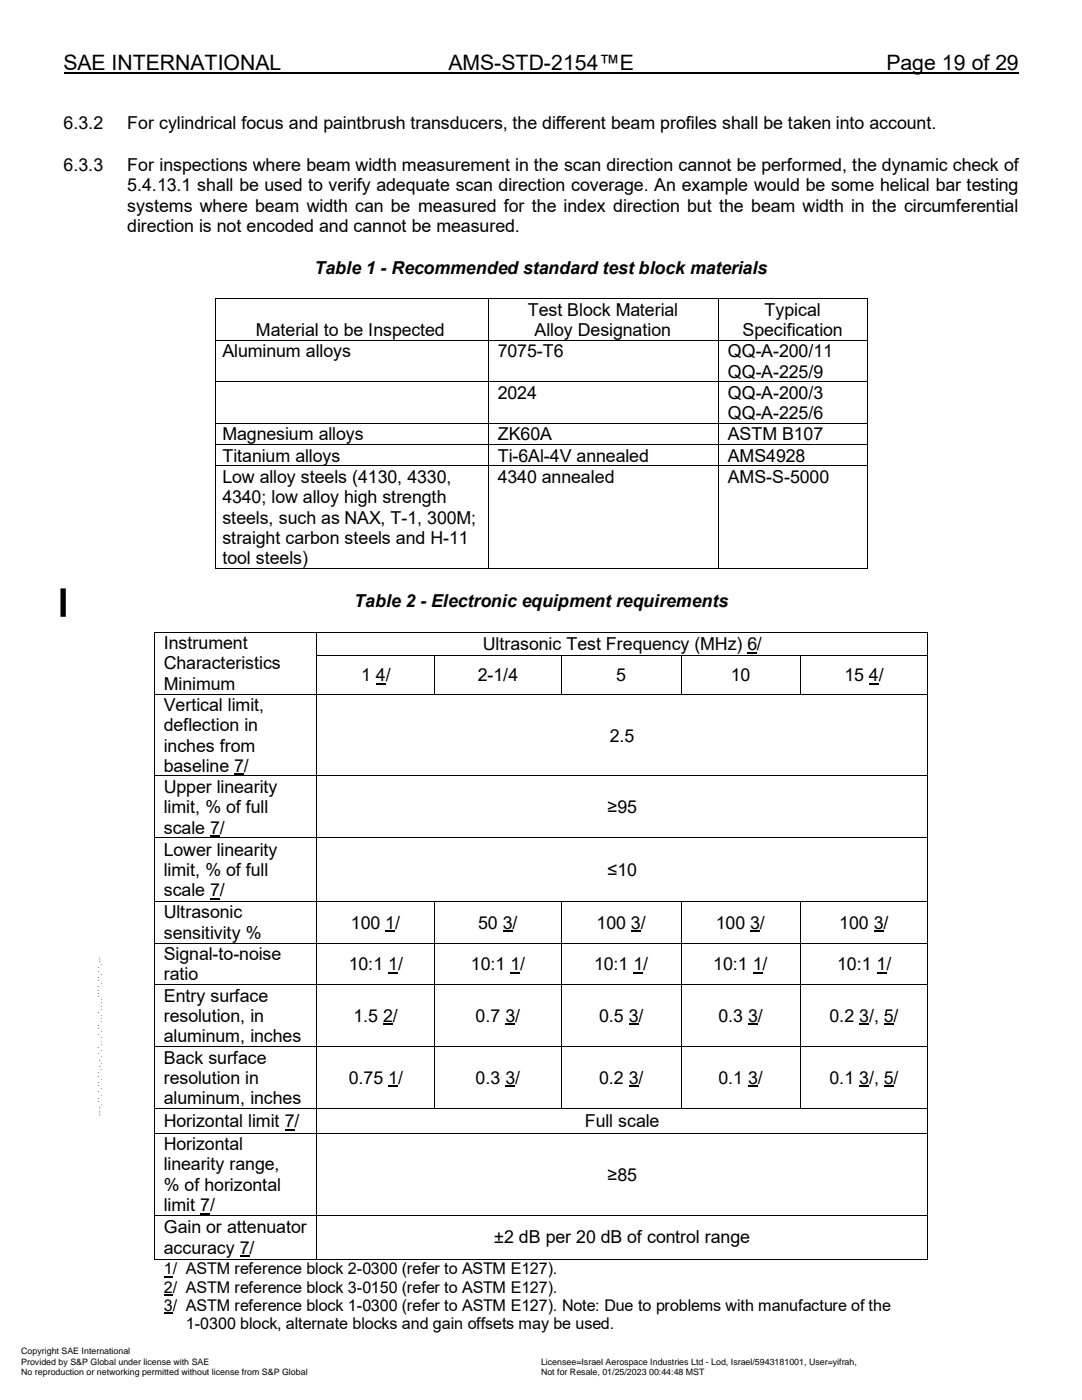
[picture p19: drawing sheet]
<svg xmlns="http://www.w3.org/2000/svg" width="216mm" height="279mm" viewBox="0 0 216 279" stroke-linecap="round" stroke-linejoin="round" font-family="sans-serif">
<defs><g id="words">
<g font-size="4.2">
<text x="12.7" y="13.9">SAE INTERNATIONAL</text>
<text x="89.5" y="13.9">AMS-STD-2154™E</text>
<text x="176.9" y="13.9">Page 19 of 29</text>
</g>
<g font-size="3.6">
<text x="12.7" y="25.8">6.3.2</text>
<text x="25.4" y="25.8">For cylindrical focus and paintbrush transducers, the different beam profiles shall be taken into account.</text>
<text x="12.7" y="34.1">6.3.3</text>
<text x="25.4" y="34.1">For inspections where beam width measurement in the scan direction cannot be performed, the dynamic check of</text>
<text x="25.4" y="38.2">5.4.13.1 shall be used to verify adequate scan direction coverage. An example would be some helical bar testing</text>
<text x="25.4" y="42.2">systems where beam width can be measured for the index direction but the beam width in the circumferential</text>
<text x="25.4" y="46.3">direction is not encoded and cannot be measured.</text>
<text x="62.7" y="54.6">Table 1 - Recommended standard test block materials</text>
<text x="105.3" y="63">Test Block Material</text>
<text x="152.6" y="63">Typical</text>
<text x="44.4" y="71.3">Aluminum alloys</text>
<text x="51.1" y="67.1">Material to be Inspected</text>
<text x="99.3" y="71.3">7075-T6</text>
<text x="106.7" y="67.1">Alloy Designation</text>
<text x="145.2" y="71.3">QQ-A-200/11</text>
<text x="148.2" y="67.1">Specification</text>
<text x="145.2" y="75.4">QQ-A-225/9</text>
<text x="99.3" y="79.6">2024</text>
<text x="145.2" y="79.6">QQ-A-200/3</text>
<text x="145.2" y="83.7">QQ-A-225/6</text>
<text x="44.4" y="87.9">Magnesium alloys</text>
<text x="99.3" y="87.9">ZK60A</text>
<text x="145.2" y="87.9">ASTM B107</text>
<text x="44.4" y="92.1">Titanium alloys</text>
<text x="99.3" y="92.1">Ti-6Al-4V annealed</text>
<text x="145.2" y="92.1">AMS4928</text>
<text x="44.4" y="96.4">Low alloy steels (4130, 4330,</text>
<text x="44.4" y="100.4">4340; low alloy high strength</text>
<text x="99.3" y="96.4">4340 annealed</text>
<text x="145.2" y="96.4">AMS-S-5000</text>
<text x="44.4" y="104.5">steels, such as NAX, T-1, 300M;</text>
<text x="44.4" y="108.5">straight carbon steels and H-11</text>
<text x="44.4" y="112.6">tool steels)</text>
<text x="70.7" y="121.1">Table 2 - Electronic equipment requirements</text>
<text x="32.7" y="129.5">Instrument</text>
<text x="96.4" y="129.8">Ultrasonic Test Frequency (MHz) 6/</text>
<text x="32.7" y="133.6">Characteristics</text>
<text x="32.7" y="137.7">Minimum</text>
<text x="72.1" y="136">1 4/</text>
<text x="95.3" y="136">2-1/4</text>
<text x="122.9" y="136">5</text>
<text x="145.8" y="136">10</text>
<text x="168.5" y="136">15 4/</text>
<text x="32.7" y="141.9">Vertical limit,</text>
<text x="32.7" y="146">deflection in</text>
<text x="121.7" y="148">2.5</text>
<text x="32.7" y="150">inches from</text>
<text x="32.7" y="154">baseline 7/</text>
<text x="32.7" y="158.2">Upper linearity</text>
<text x="32.7" y="162.3">limit, % of full</text>
<text x="32.7" y="166.4">scale 7/</text>
<text x="121.2" y="162.3">≥95</text>
<text x="32.7" y="170.8">Lower linearity</text>
<text x="32.7" y="174.8">limit, % of full</text>
<text x="32.7" y="178.9">scale 7/</text>
<text x="121.2" y="174.8">≤10</text>
<text x="32.7" y="183.3">Ultrasonic</text>
<text x="70" y="185.3">100 1/</text>
<text x="95.4" y="185.3">50 3/</text>
<text x="119" y="185.3">100 3/</text>
<text x="142.8" y="185.3">100 3/</text>
<text x="167.5" y="185.3">100 3/</text>
<text x="32.7" y="187.4">sensitivity %</text>
<text x="32.7" y="191.6">Signal-to-noise</text>
<text x="32.7" y="195.7">ratio</text>
<text x="69.6" y="193.6">10:1</text>
<text x="77.5" y="193.6">1/</text>
<text x="94" y="193.6">10:1</text>
<text x="101.9" y="193.6">1/</text>
<text x="118.5" y="193.6">10:1 1/</text>
<text x="142.3" y="193.6">10:1 1/</text>
<text x="167" y="193.6">10:1 1/</text>
<text x="32.7" y="199.9">Entry surface</text>
<text x="32.7" y="204">resolution, in</text>
<text x="70.5" y="204">1.5 2/</text>
<text x="94.9" y="204">0.7</text>
<text x="100.8" y="204">3/</text>
<text x="119.5" y="204">0.5 3/</text>
<text x="143.3" y="204">0.3 3/</text>
<text x="165.5" y="204">0.2 3/, 5/</text>
<text x="32.7" y="208">aluminum, inches</text>
<text x="32.7" y="212.3">Back surface</text>
<text x="32.7" y="216.3">resolution in</text>
<text x="32.7" y="220.4">aluminum, inches</text>
<text x="69.6" y="216.3">0.75 1/</text>
<text x="94.9" y="216.3">0.3</text>
<text x="100.8" y="216.3">3/</text>
<text x="119.5" y="216.3">0.2 3/</text>
<text x="143.3" y="216.3">0.1 3/</text>
<text x="165.5" y="216.3">0.1 3/, 5/</text>
<text x="32.7" y="225">Horizontal limit 7/</text>
<text x="116.7" y="225">Full scale</text>
<text x="32.7" y="229.5">Horizontal</text>
<text x="32.7" y="233.6">linearity range,</text>
<text x="32.7" y="237.7">% of horizontal</text>
<text x="121.2" y="235.6">≥85</text>
<text x="32.7" y="241.7">limit 7/</text>
<text x="32.7" y="246.1">Gain or attenuator</text>
<text x="32.7" y="250.2">accuracy 7/</text>
<text x="98.6" y="248.2">±2 dB per 20 dB of control range</text>
</g>
<g font-size="3.2">
<text x="32.7" y="254.3">1/ ASTM reference block 2-0300 (refer to ASTM E127).</text>
<text x="32.7" y="258">2/ ASTM reference block 3-0150 (refer to ASTM E127).</text>
<text x="32.7" y="261.6">3/ ASTM reference block 1-0300 (refer to ASTM E127). Note: Due to problems with manufacture of the</text>
<text x="37.1" y="265.3">1-0300 block, alternate blocks and gain offsets may be used.</text>
</g>
<g font-size="1.8">
<text x="4.2" y="270.2">Copyright SAE International</text>
<text x="4.2" y="272.3">Provided by S&amp;P Global under license with SAE</text>
<text x="4.2" y="274.5">No reproduction or networking permitted without license from S&amp;P Global</text>
<text x="107.9" y="272.3">Licensee=Israel Aerospace Industries Ltd - Lod, Israel/5943181001, User=yifrah,</text>
<text x="107.9" y="274.5">Not for Resale, 01/25/2023 00:44:48 MST</text>
</g>
<text font-size="1.1" x="19.6" y="190.9" transform="rotate(90 19.6 190.9)">--`,,`,,`,,,,````,```,,`,```,`,`-`-`,,`,,`,`,,`---</text>
</g></defs>
<path d="M12.7 14.5h190.5" fill="none" stroke="#000" stroke-width=".34"/>
<g fill="#000">
<path d="M42.8 59.5h.2v.2h-.2zM97.4 59.5h.1v.2h-.1zM143.3 59.5h.1v.2h-.1zM173 59.5h.1v.2h-.1zM42.8 67.8h.2v.2h-.2zM42.8 76.1h.2v.2h-.2zM97.4 67.8h.1v.2h-.1zM97.4 76.1h.1v.2h-.1zM143.3 67.8h.1v.2h-.1zM143.3 76.1h.1v.2h-.1zM173 67.8h.1v.2h-.1zM173 76.1h.1v.2h-.1z"/>
<path d="M42.8 84.4h.2v.2h-.2zM42.8 88.6h.2v.2h-.2zM42.8 92.9h.2v.1h-.2zM97.4 84.4h.1v.2h-.1zM97.4 88.6h.1v.2h-.1zM97.4 92.9h.1v.1h-.1zM143.3 84.4h.1v.2h-.1zM143.3 88.6h.1v.2h-.1zM143.3 92.9h.1v.1h-.1zM173 84.4h.1v.2h-.1zM173 88.6h.1v.2h-.1zM173 92.9h.1v.1h-.1z"/>
<path d="M42.8 113.4h.2v.1h-.2zM97.4 113.4h.1v.1h-.1zM143.3 113.4h.1v.1h-.1zM173 113.4h.1v.1h-.1zM30.7 126.1h.2v.1h-.2zM30.7 130.8h.2v.2h-.2zM30.7 138.4h.2v.2h-.2zM63.2 126.1h.1v.1h-.1zM63.2 130.8h.1v.2h-.1zM63.2 138.4h.1v.2h-.1zM75 136.3h2v.3h-2zM86.6 130.8h.2v.2h-.2z"/>
<path d="M86.6 138.4h.2v.2h-.2zM112 130.8h.2v.2h-.2zM112 138.4h.2v.2h-.2zM135.8 130.8h.2v.2h-.2zM135.8 138.4h.2v.2h-.2zM149.2 130.1h1.8v.3h-1.8zM159.7 130.8h.2v.2h-.2zM159.7 138.4h.2v.2h-.2zM173.4 136.3h1.9v.3h-1.9zM185.1 126.1h.2v.1h-.2zM185.1 130.8h.2v.2h-.2zM185.1 138.4h.2v.2h-.2z"/>
<path d="M30.7 154.8h.2v.1h-.2zM46.7 154.3h2v.3h-2zM63.2 154.8h.1v.1h-.1zM185.1 154.8h.2v.1h-.2zM30.7 167.1h.2v.2h-.2zM41.9 166.7h2v.3h-2zM41.9 179.2h2v.3h-2zM63.2 167.1h.1v.2h-.1zM185.1 167.1h.2v.2h-.2zM30.7 179.8h.2v.2h-.2zM30.7 188.1h.2v.2h-.2zM30.7 196.4h.2v.2h-.2z"/>
<path d="M63.2 179.8h.1v.2h-.1zM63.2 188.1h.1v.2h-.1zM63.2 196.4h.1v.2h-.1zM76.9 185.7h1.9v.2h-1.9zM77.5 194h1.9v.2h-1.9zM86.6 179.8h.2v.2h-.2zM86.6 188.1h.2v.2h-.2zM86.6 196.4h.2v.2h-.2zM100.3 185.7h2v.2h-2zM101.9 194h1.9v.2h-1.9zM112 179.8h.2v.2h-.2zM112 188.1h.2v.2h-.2z"/>
<path d="M112 196.4h.2v.2h-.2zM125.9 185.7h1.9v.2h-1.9zM126.4 194h2v.2h-2zM135.8 179.8h.2v.2h-.2zM135.8 188.1h.2v.2h-.2zM135.8 196.4h.2v.2h-.2zM149.7 185.7h1.9v.2h-1.9zM150.2 194h1.9v.2h-1.9zM159.7 179.8h.2v.2h-.2zM159.7 188.1h.2v.2h-.2zM159.7 196.4h.2v.2h-.2zM174.3 185.7h2v.2h-2z"/>
<path d="M174.9 194h2v.2h-2zM185.1 179.8h.2v.2h-.2zM185.1 188.1h.2v.2h-.2zM185.1 196.4h.2v.2h-.2zM30.7 208.8h.2v.2h-.2zM63.2 208.8h.1v.2h-.1zM76.5 204.3h1.9v.3h-1.9zM77.5 216.7h1.9v.2h-1.9zM86.6 208.8h.2v.2h-.2zM100.8 204.3h2v.3h-2zM100.8 216.7h2v.2h-2zM112 208.8h.2v.2h-.2z"/>
<path d="M125.5 204.3h1.9v.3h-1.9zM125.5 216.7h1.9v.2h-1.9zM135.8 208.8h.2v.2h-.2zM149.3 204.3h1.9v.3h-1.9zM149.3 216.7h1.9v.2h-1.9zM159.7 208.8h.2v.2h-.2zM171.4 204.3h2v.3h-2zM171.4 216.7h2v.2h-2zM176.4 204.3h1.9v.3h-1.9zM176.4 216.7h1.9v.2h-1.9zM185.1 208.8h.2v.2h-.2zM30.7 221.1h.2v.2h-.2z"/>
<path d="M30.7 226.1h.2v.1h-.2zM56.8 225.3h2v.3h-2zM63.2 221.1h.1v.2h-.1zM63.2 226.1h.1v.1h-.1zM86.6 221.1h.2v.2h-.2zM112 221.1h.2v.2h-.2zM135.8 221.1h.2v.2h-.2zM159.7 221.1h.2v.2h-.2zM185.1 221.1h.2v.2h-.2zM185.1 226.1h.2v.1h-.2zM30.7 242.5h.2v.2h-.2zM30.7 251.2h.2v.2h-.2z"/>
<path d="M30.9 251.2h.2v.2h-.2zM32.7 254.7h1.8v.2h-1.8zM32.7 258.3h1.8v.3h-1.8zM40 242.1h1.9v.2h-1.9zM47.8 250.5h2v.3h-2zM63.2 242.5h.1v.2h-.1zM63.2 251.2h.1v.2h-.1zM185.1 242.5h.2v.2h-.2zM185.1 251.2h.2v.2h-.2zM32.7 262h1.8v.2h-1.8z"/>
</g>
<g fill="none" stroke="#000" stroke-width=".2">
<path d="M42.9 59.7v8.1M43 59.6h54.4M97.5 59.7v8.1M97.5 59.6h45.8M143.3 59.7v8.1M143.4 59.6h29.6M173.1 59.7v8.1M42.9 68v8.1M42.9 76.3v8.1M43 67.9h54.4M43 76.2h54.4M97.5 68v8.1"/>
<path d="M97.5 76.3v8.1M97.5 67.9h45.8M97.5 76.2h45.8M143.3 68v8.1M143.3 76.3v8.1M143.4 67.9h29.6M143.4 76.2h29.6M173.1 68v8.1M173.1 76.3v8.1M42.9 84.6v4M42.9 88.8v4.1M42.9 93v20.4"/>
<path d="M43 84.5h54.4M43 88.7h54.4M43 93h54.4M97.5 84.6v4M97.5 88.8v4.1M97.5 93v20.4M97.5 84.5h45.8M97.5 88.7h45.8M97.5 93h45.8M143.3 84.6v4M143.3 88.8v4.1M143.3 93v20.4"/>
<path d="M143.4 84.5h29.6M143.4 88.7h29.6M143.4 93h29.6M173.1 84.6v4M173.1 88.8v4.1M173.1 93v20.4M43 113.5h54.4M97.5 113.5h45.8M143.4 113.5h29.6M30.8 126.2v4.6M30.8 131v7.4M30.8 138.6v16.2"/>
<path d="M30.9 126.2h32.3M30.9 138.5h32.3M63.2 126.2v4.6M63.2 131v7.4M63.2 138.6v16.2M63.3 126.2h121.8M63.3 130.9h23.3M63.3 138.5h23.3M86.7 131v7.4M86.8 130.9h25.2M86.8 138.5h25.2M112.1 131v7.4"/>
<path d="M112.2 130.9h23.6M112.2 138.5h23.6M135.9 131v7.4M136 130.9h23.7M136 138.5h23.7M159.8 131v7.4M159.9 130.9h25.2M159.9 138.5h25.2M185.2 126.2v4.6M185.2 131v7.4M185.2 138.6v16.2M30.8 154.9v12.2"/>
<path d="M30.9 154.9h32.3M63.2 154.9v12.2M63.3 154.9h121.8M185.2 154.9v12.2M30.8 167.3v12.5M30.9 167.2h32.3M30.9 179.9h32.3M63.2 167.3v12.5M63.3 167.2h121.8M63.3 179.9h23.3M86.8 179.9h25.2M112.2 179.9h23.6"/>
<path d="M136 179.9h23.7M159.9 179.9h25.2M185.2 167.3v12.5M30.8 180v8.1M30.8 188.3v8.1M30.8 196.6v12.2M30.9 188.2h32.3M30.9 196.5h32.3M63.2 180v8.1M63.2 188.3v8.1M63.2 196.6v12.2M63.3 188.2h23.3"/>
<path d="M63.3 196.5h23.3M86.7 180v8.1M86.7 188.3v8.1M86.7 196.6v12.2M86.8 188.2h25.2M86.8 196.5h25.2M112.1 180v8.1M112.1 188.3v8.1M112.1 196.6v12.2M112.2 188.2h23.6M112.2 196.5h23.6M135.9 180v8.1"/>
<path d="M135.9 188.3v8.1M135.9 196.6v12.2M136 188.2h23.7M136 196.5h23.7M159.8 180v8.1M159.8 188.3v8.1M159.8 196.6v12.2M159.9 188.2h25.2M159.9 196.5h25.2M185.2 180v8.1M185.2 188.3v8.1M185.2 196.6v12.2"/>
<path d="M30.8 209v12.1M30.9 208.9h32.3M63.2 209v12.1M63.3 208.9h23.3M86.7 209v12.1M86.8 208.9h25.2M112.1 209v12.1M112.2 208.9h23.6M135.9 209v12.1M136 208.9h23.7M159.8 209v12.1M159.9 208.9h25.2"/>
<path d="M185.2 209v12.1M30.8 221.3v4.8M30.8 226.2v16.3M30.9 221.2h32.3M30.9 226.1h32.3M63.2 221.3v4.8M63.2 226.2v16.3M63.3 221.2h23.3M63.3 226.1h121.8M86.8 221.2h25.2M112.2 221.2h23.6M136 221.2h23.7"/>
<path d="M159.9 221.2h25.2M185.2 221.3v4.8M185.2 226.2v16.3M30.8 242.7v8.5M30.9 242.6h32.3M31.1 251.3h32.1M63.2 242.7v8.5M63.3 242.6h121.8M63.3 251.3h121.8M185.2 242.7v8.5"/>
</g>
<path d="M12.6 117.4v5.7" fill="none" stroke="#000" stroke-width="1.1" stroke-linecap="butt"/>
<g fill="#fff">
<path d="M3.7 268.8v2z"/>
<path d="M3.7 270.9v2z"/>
<path d="M107.4 268.8v2z"/>
<path d="M107.4 270.9v2z"/>
<path d="M107.4 273v2z"/>
<path d="M3.7 273v2z"/>
<path d="M19.3 190.6h1.2z"/>
</g>
<use href="#words"/>
</svg>
